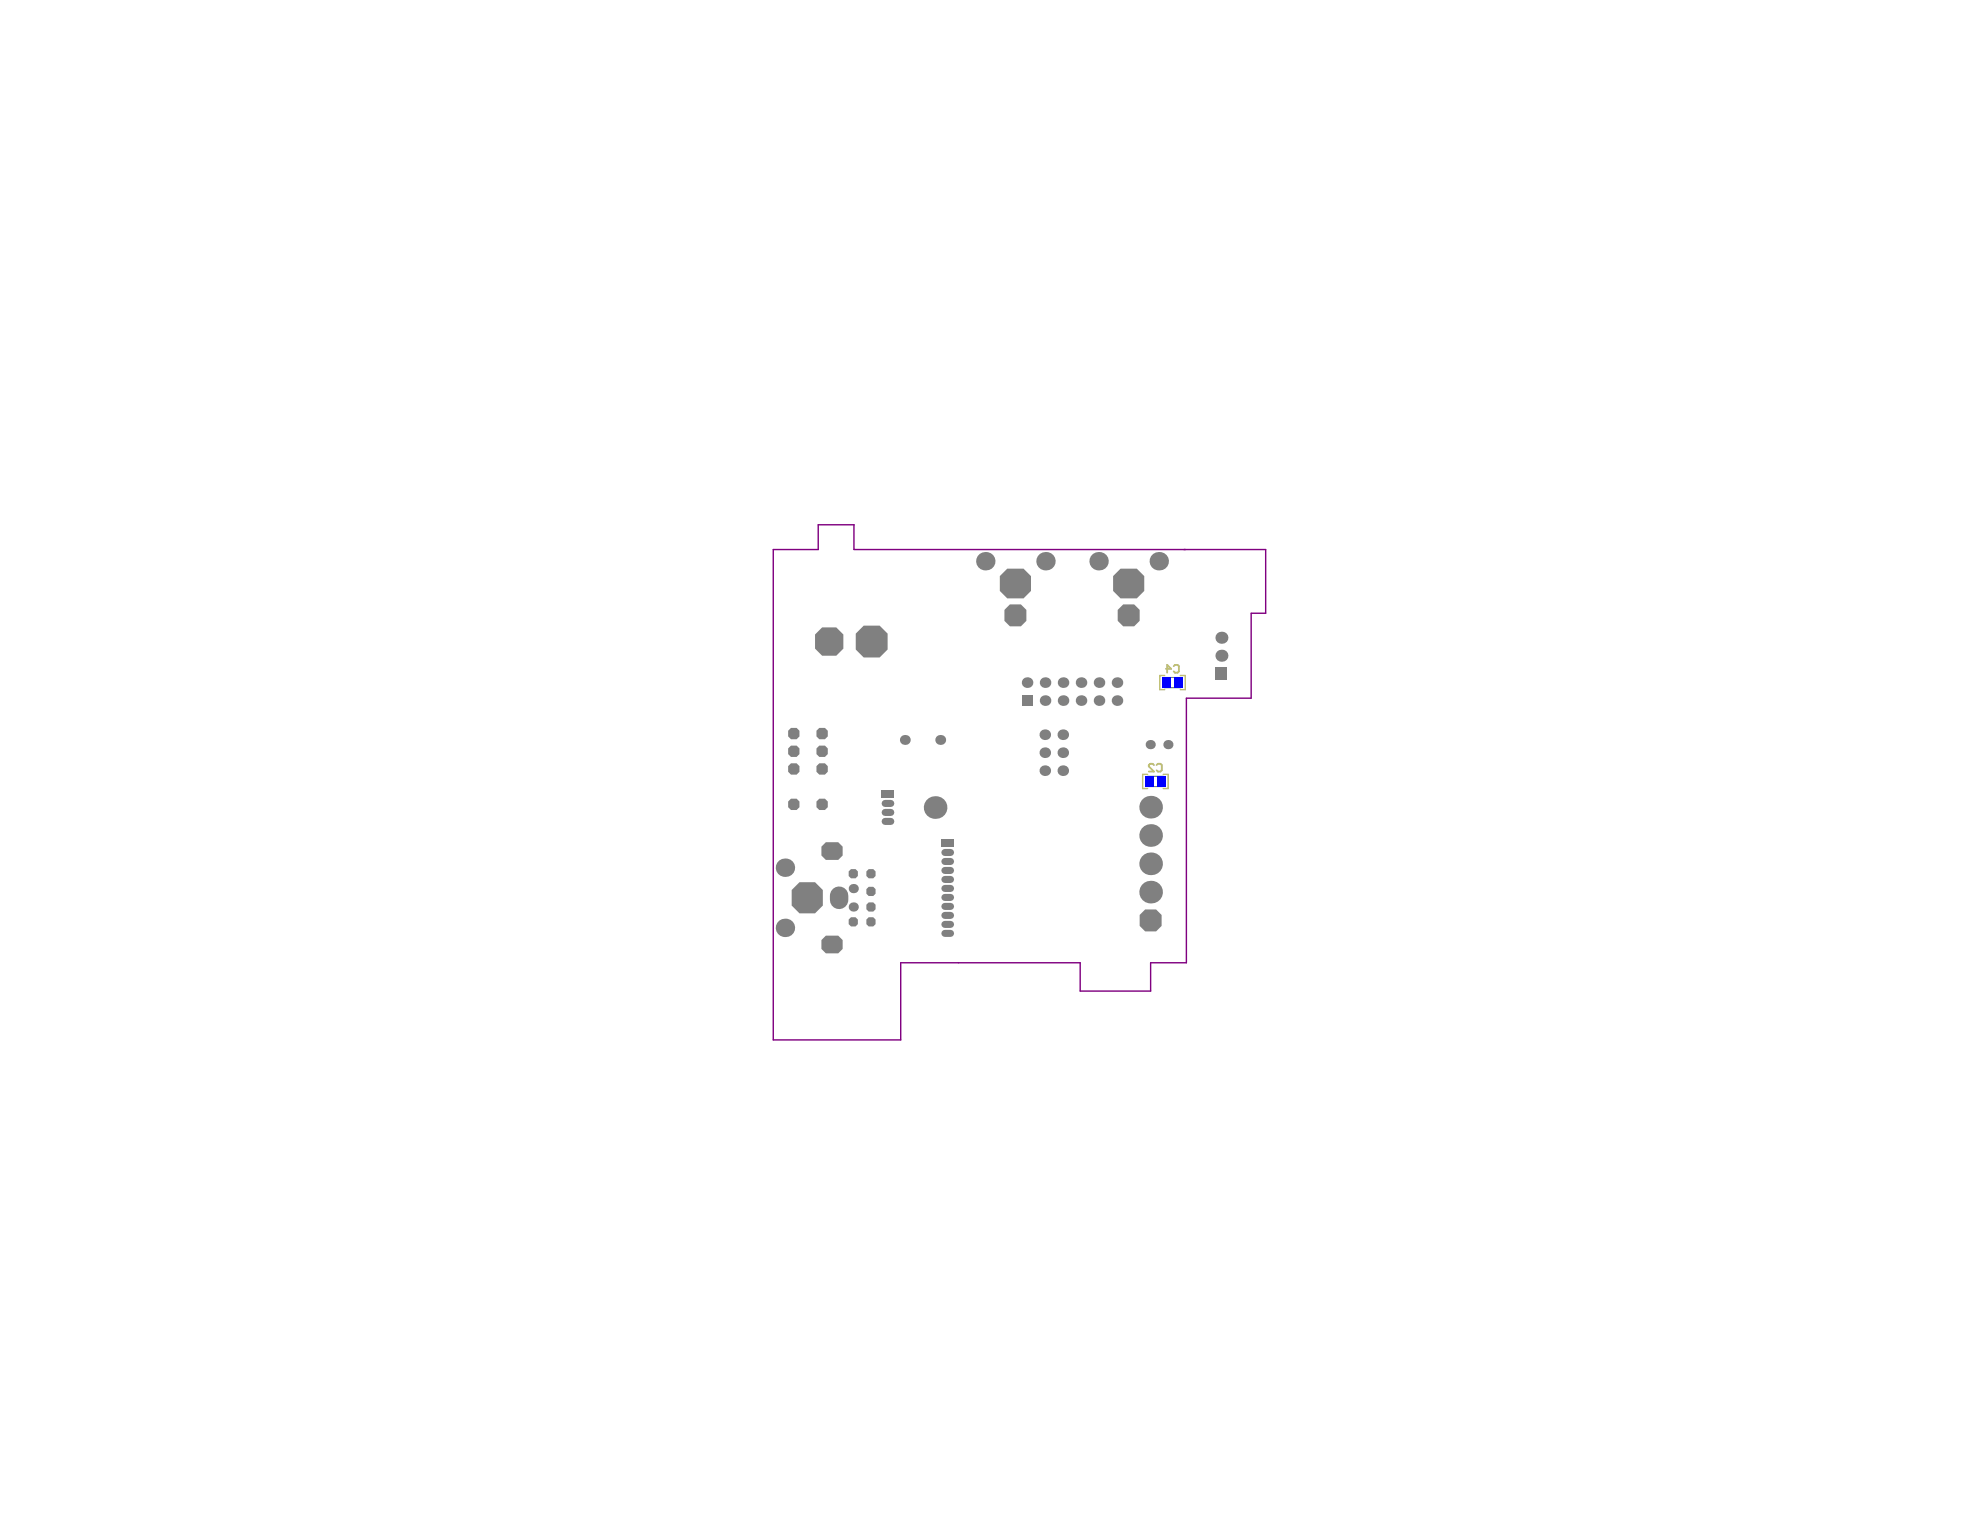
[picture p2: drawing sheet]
<svg xmlns="http://www.w3.org/2000/svg" width="279mm" height="216mm" viewBox="0 0 279 216" stroke-linecap="round" stroke-linejoin="round" font-family="sans-serif">
<path d="M164.4 95.6h2.2v1.4h-2.2zM161.9 109.5h2.2v1.5h-2.2z" fill="none" stroke="#008080" stroke-width=".14"/>
<path d="M109.1 77.5h6.4v-3.4h5v3.4h58.1v9h-2v12h-9.2v37.4h-5v4h-10v-4h-25.3v10.8h-18z" fill="none" stroke="#800080" stroke-width=".2"/>
<path d="M164.4 95.3h-.7v2h.7M166.6 95.3h.7v2h-.7M161.9 109.3h-.7v2h.7M164.1 109.3h.7v2h-.7" fill="none" stroke="#c0c073" stroke-width=".2"/>
<path d="M164.5 94.4h.8l-.6-.6v1.1M165.6 94l.2-.2h.4l.2 .2v.7l-.2 .2h-.4l-.2-.2M162.8 108l-.1-.2h-.4l-.2 .2v.1l.7 .8h-.7M163.2 108l.2-.2h.4l.1 .2v.7l-.1 .2h-.4l-.2-.2" fill="none" stroke="#c0c073" stroke-width=".25"/>
<g fill="#808080">
<circle cx="147.4" cy="106.2" r=".75"/>
<circle cx="120.4" cy="128" r=".65"/>
<circle cx="120.4" cy="125.4" r=".65"/>
<circle cx="132.7" cy="104.4" r=".7"/>
<circle cx="127.7" cy="104.4" r=".7"/>
<circle cx="139" cy="79.2" r="1.3"/>
<circle cx="147.4" cy="108.8" r=".75"/>
<circle cx="147.4" cy="103.7" r=".75"/>
<circle cx="147.5" cy="96.3" r=".75"/>
<circle cx="144.9" cy="96.3" r=".75"/>
<circle cx="147.5" cy="79.2" r="1.3"/>
<circle cx="155.1" cy="96.3" r=".75"/>
<circle cx="152.5" cy="96.3" r=".75"/>
<circle cx="155" cy="79.2" r="1.3"/>
<circle cx="162.4" cy="125.9" r="1.6"/>
<circle cx="162.4" cy="117.9" r="1.6"/>
<circle cx="162.3" cy="105.1" r=".65"/>
<circle cx="164.8" cy="105.1" r=".65"/>
<circle cx="163.5" cy="79.2" r="1.3"/>
<circle cx="172.4" cy="92.5" r=".85"/>
<circle cx="110.8" cy="122.4" r="1.3"/>
<circle cx="110.8" cy="130.9" r="1.3"/>
<circle cx="147.5" cy="98.9" r=".75"/>
<circle cx="155.1" cy="98.9" r=".75"/>
<circle cx="152.5" cy="98.9" r=".75"/>
<circle cx="162.4" cy="121.9" r="1.6"/>
<circle cx="162.4" cy="113.9" r="1.6"/>
<circle cx="172.4" cy="90" r=".85"/>
</g>
<g fill="#808080">
<path d="M111.7 125.6l1.1-1.1h2.2l1.1 1.1v2.2l-1.1 1.1h-2.2l-1.1-1.1z" fill-rule="evenodd"/>
<path d="M115.2 108.1l.4-.4h.8l.4 .4v.8l-.4 .4h-.8l-.4-.4z" fill-rule="evenodd"/>
<path d="M111.2 108.1l.4-.4h.8l.4 .4v.8l-.4 .4h-.8l-.4-.4z" fill-rule="evenodd"/>
<path d="M115.2 103.1l.4-.4h.8l.4 .4v.8l-.4 .4h-.8l-.4-.4z" fill-rule="evenodd"/>
<path d="M111.2 103.1l.4-.4h.8l.4 .4v.8l-.4 .4h-.8l-.4-.4z" fill-rule="evenodd"/>
<path d="M122.3 127.7l.3-.4h.6l.4 .4v.6l-.4 .3h-.6l-.3-.3z" fill-rule="evenodd"/>
<path d="M122.3 123l.3-.4h.6l.4 .4v.6l-.4 .3h-.6l-.3-.3z" fill-rule="evenodd"/>
<path d="M122.6 125.1h.6l.4 .4v.6l-.4 .3h-.6l-.3-.3v-.6z" fill-rule="evenodd"/>
<path d="M119.8 123l.3-.4h.6l.4 .4v.6l-.4 .3h-.6l-.3-.3z" fill-rule="evenodd"/>
<path d="M141.7 86.1l.8-.8h1.6l.7 .8v1.5l-.7 .8h-1.6l-.8-.8z" fill-rule="evenodd"/>
<path d="M171.6 94.2h1.6v1.7h-1.6z" fill-rule="evenodd"/>
<path d="M115.2 113.1l.4-.4h.8l.4 .4v.8l-.4 .4h-.8l-.4-.4z" fill-rule="evenodd"/>
<path d="M115.2 105.6l.4-.4h.8l.4 .4v.8l-.4 .4h-.8l-.4-.4z" fill-rule="evenodd"/>
<path d="M111.2 113.1l.4-.4h.8l.4 .4v.8l-.4 .4h-.8l-.4-.4z" fill-rule="evenodd"/>
<path d="M111.6 105.2h.8l.4 .4v.8l-.4 .4h-.8l-.4-.4v-.8z" fill-rule="evenodd"/>
<path d="M122.6 129.4h.6l.4 .4v.6l-.4 .3h-.6l-.3-.3v-.6z" fill-rule="evenodd"/>
<path d="M119.8 129.8l.3-.4h.6l.4 .4v.6l-.4 .3h-.6l-.3-.3z" fill-rule="evenodd"/>
<path d="M120.8 89.4l1.1-1.1h2.2l1.2 1.1v2.3l-1.2 1.1h-2.2l-1.1-1.1z" fill-rule="evenodd"/>
<path d="M144.2 98.1h1.5v1.5h-1.5z" fill-rule="evenodd"/>
<path d="M160.8 129.1l.8-.8h1.5l.8 .8v1.6l-.8 .7h-1.5l-.8-.7z" fill-rule="evenodd"/>
</g>
<path d="M124.9 115.9h.8M124.9 114.6h.8M133.3 130.4h.8M133.3 126.6h.8M133.3 124.1h.8M133.3 120.3h.8" fill="none" stroke="#808080" stroke-width="1"/>
<g fill="#808080">
<path d="M124.4 111.6h1.8v1h-1.8z" fill-rule="evenodd"/>
<path d="M115.9 132.7l.6-.7h1.8l.6 .7v1.2l-.6 .6h-1.8l-.6-.6z" fill-rule="evenodd"/>
</g>
<circle cx="150" cy="106.2" r=".75" fill="#808080"/>
<path d="M118.4 126.4v.6" fill="none" stroke="#808080" stroke-width="2.6"/>
<path d="M115.9 119.5l.6-.7h1.8l.6 .7v1.2l-.6 .6h-1.8l-.6-.6z" fill-rule="evenodd" fill="#808080"/>
<path d="M133.3 131.7h.8M133.3 125.4h.8M133.3 127.9h.8M133.3 129.2h.8" fill="none" stroke="#808080" stroke-width="1"/>
<path d="M132.8 118.5h1.8v1h-1.8z" fill-rule="evenodd" fill="#808080"/>
<path d="M133.3 121.6h.8" fill="none" stroke="#808080" stroke-width="1"/>
<circle cx="150" cy="108.8" r=".75" fill="#808080"/>
<path d="M124.9 113.4h.8" fill="none" stroke="#808080" stroke-width="1"/>
<g fill="#808080">
<circle cx="150" cy="103.7" r=".75"/>
<circle cx="150" cy="96.3" r=".75"/>
<circle cx="157.6" cy="96.3" r=".75"/>
<circle cx="132" cy="114" r="1.6"/>
</g>
<g fill="#808080">
<path d="M157.7 86.1l.8-.8h1.5l.8 .8v1.5l-.8 .8h-1.5l-.8-.8z" fill-rule="evenodd"/>
<path d="M115 89.5l1-1h2l1 1v2l-1 1h-2l-1-1z" fill-rule="evenodd"/>
</g>
<path d="M133.3 122.8h.8" fill="none" stroke="#808080" stroke-width="1"/>
<g fill="#808080">
<path d="M141.1 81.3l1-1.1h2.3l1.1 1.1v2.1l-1.1 1h-2.3l-1-1z" fill-rule="evenodd"/>
<path d="M157.1 81.3l1-1.1h2.3l1.1 1.1v2.1l-1.1 1h-2.3l-1-1z" fill-rule="evenodd"/>
</g>
<g fill="#808080">
<circle cx="150" cy="98.9" r=".75"/>
<circle cx="157.6" cy="98.9" r=".75"/>
</g>
<g fill="#00f">
<path d="M161.6 109.5h1.1v1.5h-1.1z" fill-rule="evenodd"/>
<path d="M163.4 109.5h1.1v1.5h-1.1z" fill-rule="evenodd"/>
<path d="M164 95.6h1.1v1.4h-1.1z" fill-rule="evenodd"/>
<path d="M165.8 95.6h1.1v1.4h-1.1z" fill-rule="evenodd"/>
</g>
</svg>
